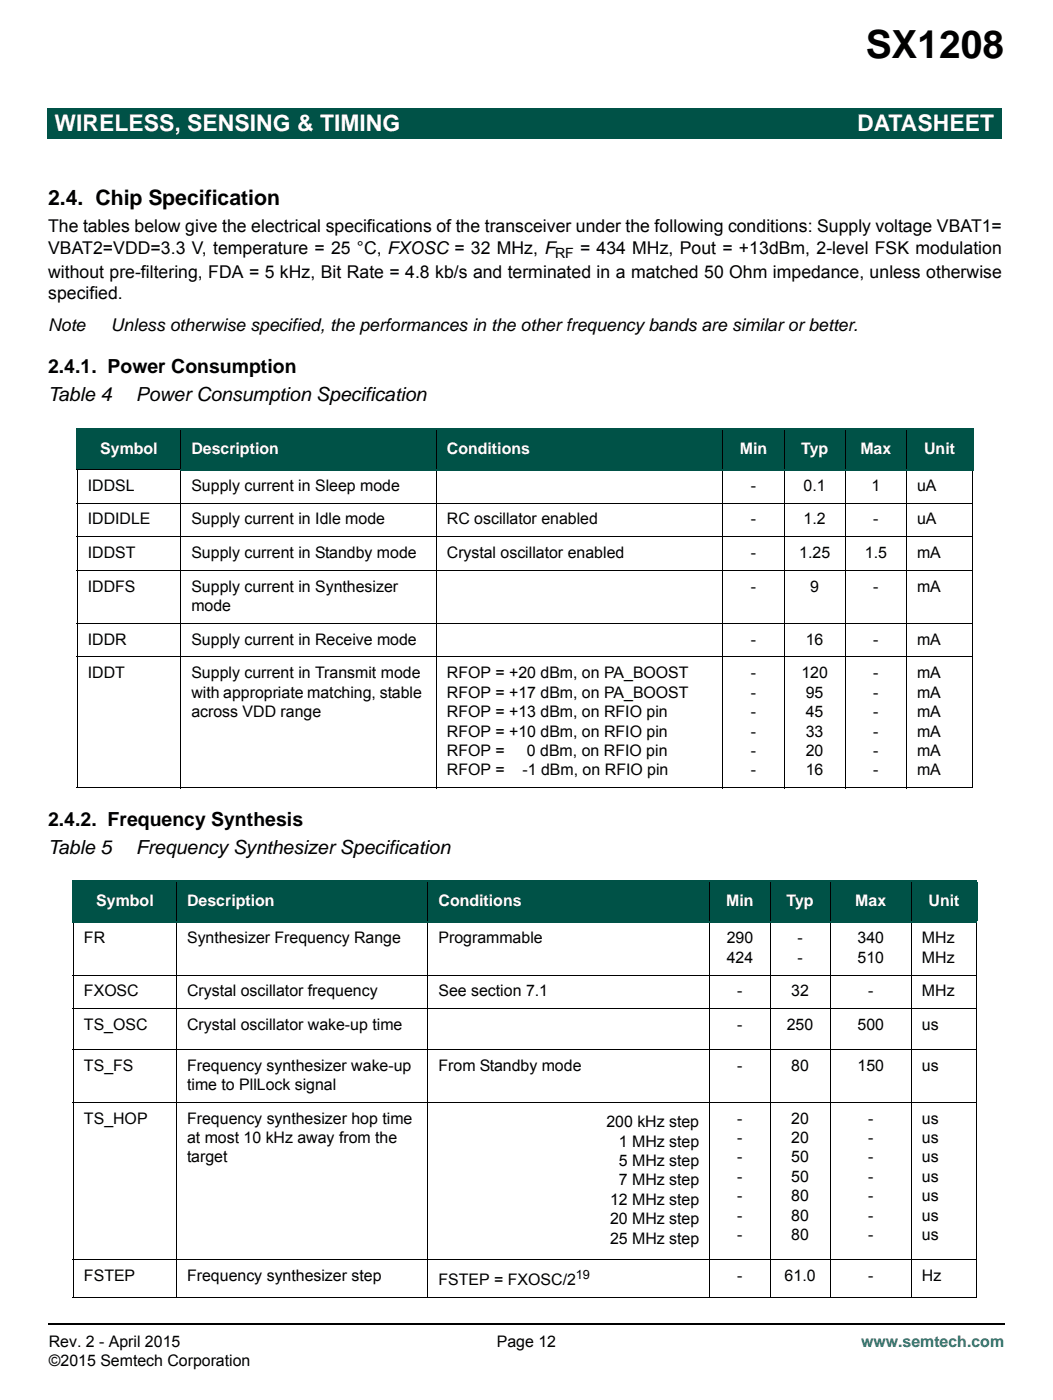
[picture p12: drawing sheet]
<svg xmlns="http://www.w3.org/2000/svg" width="210mm" height="279mm" viewBox="0 0 210 279" stroke-linecap="round" stroke-linejoin="round" font-family="sans-serif">
<defs><g id="words">
<text font-size="7.7" x="172.6" y="11.5">SX1208</text>
<g font-size="4.6" fill="#fff">
<text x="10.9" y="26.1">WIRELESS, SENSING &amp; TIMING</text>
<text x="170.9" y="26.1">DATASHEET</text>
</g>
<text font-size="4.2" x="9.6" y="40.9">2.4. Chip Specification</text>
<g font-size="3.9">
<text x="9.6" y="74.4">2.4.1. Power Consumption</text>
<text x="9.6" y="80.1">Table 4</text>
<text x="27.1" y="80.1">Power Consumption Specification</text>
<text x="9.6" y="164.7">2.4.2. Frequency Synthesis</text>
<text x="9.6" y="170.4">Table 5</text>
<text x="27.1" y="170.4">Frequency Synthesizer Specification</text>
</g>
<g font-size="3.5">
<text x="9.6" y="46.4">The tables below give the electrical specifications of the transceiver under the following conditions: Supply voltage VBAT1=</text>
<text x="9.6" y="50.6">VBAT2=VDD=3.3 V, temperature = 25 °C, FXOSC = 32 MHz, F</text>
<text x="115.7" y="50.6">= 434 MHz, Pout = +13dBm, 2-level FSK modulation</text>
<text x="9.6" y="55.5">without pre-filtering, FDA = 5 kHz, Bit Rate = 4.8 kb/s and terminated in a matched 50 Ohm impedance, unless otherwise</text>
<text x="9.6" y="59.7">specified.</text>
<text x="9.6" y="66.1">Note</text>
<text x="22.1" y="66.1">Unless otherwise specified, the performances in the other frequency bands are similar or better.</text>
</g>
<g font-size="3.2" fill="#fff">
<text x="20" y="90.5">Symbol</text>
<text x="38.2" y="90.5">Description</text>
<text x="89.1" y="90.5">Conditions</text>
<text x="147.5" y="90.5">Min</text>
<text x="159.8" y="90.5">Typ</text>
<text x="171.6" y="90.5">Max</text>
<text x="184.3" y="90.5">Unit</text>
<text x="19.2" y="180.9">Symbol</text>
<text x="37.3" y="180.9">Description</text>
<text x="87.4" y="180.9">Conditions</text>
<text x="144.8" y="180.9">Min</text>
<text x="156.8" y="180.9">Typ</text>
<text x="170.6" y="180.9">Max</text>
<text x="185.2" y="180.9">Unit</text>
</g>
<g font-size="3.2">
<text x="17.5" y="97.9">IDDSL</text>
<text x="38.2" y="97.9">Supply current in Sleep mode</text>
<text x="149.7" y="97.9">-</text>
<text x="160.3" y="97.9">0.1</text>
<text x="173.8" y="97.9">1</text>
<text x="182.9" y="97.9">uA</text>
<text x="17.5" y="104.7">IDDIDLE</text>
<text x="38.2" y="104.7">Supply current in Idle mode</text>
<text x="89.1" y="104.7">RC oscillator enabled</text>
<text x="149.7" y="104.7">-</text>
<text x="160.3" y="104.7">1.2</text>
<text x="174.1" y="104.7">-</text>
<text x="182.9" y="104.7">uA</text>
<text x="17.5" y="111.3">IDDST</text>
<text x="38.2" y="111.3">Supply current in Standby mode</text>
<text x="89.1" y="111.3">Crystal oscillator enabled</text>
<text x="149.7" y="111.3">-</text>
<text x="159.4" y="111.3">1.25</text>
<text x="172.4" y="111.3">1.5</text>
<text x="182.9" y="111.3">mA</text>
<text x="17.5" y="118.1">IDDFS</text>
<text x="38.2" y="118.1">Supply current in Synthesizer</text>
<text x="149.7" y="118.1">-</text>
<text x="161.6" y="118.1">9</text>
<text x="174.1" y="118.1">-</text>
<text x="182.9" y="118.1">mA</text>
<text x="38.2" y="121.9">mode</text>
<text x="17.5" y="128.6">IDDR</text>
<text x="38.2" y="128.6">Supply current in Receive mode</text>
<text x="149.7" y="128.6">-</text>
<text x="160.7" y="128.6">16</text>
<text x="174.1" y="128.6">-</text>
<text x="182.9" y="128.6">mA</text>
<text x="17.5" y="135.3">IDDT</text>
<text x="38.2" y="135.3">Supply current in Transmit mode</text>
<text x="89.1" y="135.3">RFOP = +20 dBm, on PA_BOOST</text>
<text x="149.7" y="135.3">-</text>
<text x="159.8" y="135.3">120</text>
<text x="174.1" y="135.3">-</text>
<text x="182.9" y="135.3">mA</text>
<text x="38.2" y="139.2">with appropriate matching, stable</text>
<text x="38.2" y="143.1">across VDD range</text>
<text x="89.1" y="139.2">RFOP = +17 dBm, on PA_BOOST</text>
<text x="89.1" y="143.1">RFOP = +13 dBm, on RFIO pin</text>
<text x="149.7" y="139.2">-</text>
<text x="149.7" y="143.1">-</text>
<text x="160.7" y="139.2">95</text>
<text x="160.7" y="143.1">45</text>
<text x="174.1" y="139.2">-</text>
<text x="174.1" y="143.1">-</text>
<text x="182.9" y="139.2">mA</text>
<text x="182.9" y="143.1">mA</text>
<text x="89.1" y="147">RFOP = +10 dBm, on RFIO pin</text>
<text x="149.7" y="147">-</text>
<text x="160.7" y="147">33</text>
<text x="174.1" y="147">-</text>
<text x="182.9" y="147">mA</text>
<text x="89.1" y="150.9">RFOP =</text>
<text x="89.1" y="154.7">RFOP =</text>
<text x="104.2" y="154.7">-1 dBm, on RFIO pin</text>
<text x="105.1" y="150.9">0 dBm, on RFIO pin</text>
<text x="149.7" y="150.9">-</text>
<text x="149.7" y="154.7">-</text>
<text x="160.7" y="150.9">20</text>
<text x="160.7" y="154.7">16</text>
<text x="174.1" y="150.9">-</text>
<text x="174.1" y="154.7">-</text>
<text x="182.9" y="150.9">mA</text>
<text x="182.9" y="154.7">mA</text>
<text x="16.7" y="188.3">FR</text>
<text x="37.3" y="188.3">Synthesizer Frequency Range</text>
<text x="87.4" y="188.3">Programmable</text>
<text x="144.9" y="188.3">290</text>
<text x="159" y="188.3">-</text>
<text x="171" y="188.3">340</text>
<text x="183.9" y="188.3">MHz</text>
<text x="144.9" y="192.1">424</text>
<text x="159" y="192.1">-</text>
<text x="171" y="192.1">510</text>
<text x="183.9" y="192.1">MHz</text>
<text x="16.7" y="198.8">FXOSC</text>
<text x="37.3" y="198.8">Crystal oscillator frequency</text>
<text x="87.4" y="198.8">See section 7.1</text>
<text x="147" y="198.8">-</text>
<text x="157.8" y="198.8">32</text>
<text x="173.1" y="198.8">-</text>
<text x="183.9" y="198.8">MHz</text>
<text x="16.7" y="205.5">TS_OSC</text>
<text x="37.3" y="205.5">Crystal oscillator wake-up time</text>
<text x="147" y="205.5">-</text>
<text x="156.9" y="205.5">250</text>
<text x="171" y="205.5">500</text>
<text x="183.9" y="205.5">us</text>
<text x="16.7" y="213.7">TS_FS</text>
<text x="37.3" y="213.7">Frequency synthesizer wake-up</text>
<text x="87.4" y="213.7">From Standby mode</text>
<text x="147" y="213.7">-</text>
<text x="157.8" y="213.7">80</text>
<text x="171" y="213.7">150</text>
<text x="183.9" y="213.7">us</text>
<text x="37.3" y="217.5">time to PllLock signal</text>
<text x="16.7" y="224.2">TS_HOP</text>
<text x="37.3" y="224.2">Frequency synthesizer hop time</text>
<text x="120.9" y="224.9">200 kHz step</text>
<text x="147" y="224.2">-</text>
<text x="157.8" y="224.2">20</text>
<text x="173.1" y="224.2">-</text>
<text x="183.9" y="224.2">us</text>
<text x="37.3" y="228.1">at most 10 kHz away from the</text>
<text x="37.3" y="232">target</text>
<text x="123.4" y="228.8">1 MHz step</text>
<text x="123.4" y="232.7">5 MHz step</text>
<text x="147" y="228.1">-</text>
<text x="147" y="232">-</text>
<text x="157.8" y="228.1">20</text>
<text x="157.8" y="232">50</text>
<text x="173.1" y="228.1">-</text>
<text x="173.1" y="232">-</text>
<text x="183.9" y="228.1">us</text>
<text x="183.9" y="232">us</text>
<text x="123.4" y="236.6">7 MHz step</text>
<text x="147" y="235.9">-</text>
<text x="147" y="239.8">-</text>
<text x="157.8" y="235.9">50</text>
<text x="157.8" y="239.8">80</text>
<text x="173.1" y="235.9">-</text>
<text x="173.1" y="239.8">-</text>
<text x="183.9" y="235.9">us</text>
<text x="183.9" y="239.8">us</text>
<text x="121.6" y="240.5">12 MHz step</text>
<text x="121.6" y="244.4">20 MHz step</text>
<text x="147" y="243.6">-</text>
<text x="157.8" y="243.6">80</text>
<text x="173.1" y="243.6">-</text>
<text x="183.9" y="243.6">us</text>
<text x="121.6" y="248.2">25 MHz step</text>
<text x="147" y="247.5">-</text>
<text x="157.8" y="247.5">80</text>
<text x="173.1" y="247.5">-</text>
<text x="183.9" y="247.5">us</text>
<text x="16.7" y="255.6">FSTEP</text>
<text x="37.3" y="255.6">Frequency synthesizer step</text>
<text x="87.4" y="256.5">FSTEP = FXOSC/2</text>
<text x="147" y="255.6">-</text>
<text x="156.5" y="255.6">61.0</text>
<text x="173.1" y="255.6">-</text>
<text x="183.9" y="255.6">Hz</text>
<text x="9.7" y="268.8">Rev. 2 - April 2015</text>
<text x="99.1" y="268.8">Page 12</text>
<text x="9.7" y="272.7">©2015 Semtech Corporation</text>
</g>
<text font-size="3.2" fill="#00f" x="171.7" y="268.8">www.semtech.com</text>
<text font-size="2.8" x="110.7" y="51.5">RF</text>
<text font-size="2.5" x="114.9" y="255.2">19</text>
</g></defs>
<path d="M9.6 264h.1v.4h-.1z" fill="#000"/>
<path d="M9.7 264.2h190.7" fill="none" stroke="#000" stroke-width=".36"/>
<g fill="#005247">
<path d="M9.5 21.7h102.4v6h-102.4z"/>
<path d="M111.9 21.7h87.8v6h-87.8z"/>
</g>
<path d="M9.5 5h63.3v14.4h-63.3z" fill="#fff"/>
<g fill="#005247">
<path d="M15.4 85.6h20.6v8.1h-20.6z"/>
<path d="M36 85.6h51v8.1h-51z"/>
<path d="M87 85.6h57.2v8.1h-57.2z"/>
<path d="M144.2 85.6h12.2v8.1h-12.2z"/>
<path d="M156.4 85.6h12.2v8.1h-12.2z"/>
<path d="M168.6 85.6h12.2v8.1h-12.2z"/>
<path d="M180.8 85.6h13.2v8.1h-13.2z"/>
<path d="M14.6 175.9h20.6v8.1h-20.6z"/>
<path d="M35.2 175.9h50.1v8.1h-50.1z"/>
<path d="M85.3 175.9h56.3v8.1h-56.3z"/>
<path d="M141.6 175.9h12v8.1h-12z"/>
<path d="M153.6 175.9h11.9v8.1h-11.9z"/>
<path d="M165.5 175.9h16.2v8.1h-16.2z"/>
<path d="M181.7 175.9h13.1v8.1h-13.1z"/>
</g>
<path d="M15.2 85.6h178.9M15.4 85.8v7.8M35.9 93.7h158.2M194 85.8v7.7M14.5 175.9h180.4M14.6 176.1v7.7M194.8 176.1v7.7M14.5 184h180.4" fill="none" stroke="#005247" stroke-width=".36"/>
<g fill="none" stroke="#000" stroke-width=".2">
<path d="M15.2 93.7h20.9M15.4 93.8v63.3M36 85.4v71.9M87 85.4v71.9M144.2 85.4v71.9M156.4 85.4v71.9M168.6 85.4v71.9M180.8 85.4v71.9M194 93.9v63.2M15.3 100.4h178.8M15.3 107.1h178.8M15.3 113.8h178.8"/>
<path d="M15.3 124.4h178.8M15.3 131.1h178.8M15.3 157.2h178.8M35.2 175.7v83.3M85.3 175.7v83.3M141.6 175.7v83.3M153.6 175.7v83.3M165.5 175.7v83.3M181.7 175.7v83.3M14.5 194.6h180.3M14.6 184.2v74.7M194.8 184.2v74.7"/>
<path d="M14.5 201.3h180.3M14.5 209.4h180.3M14.5 220h180.3M14.5 251.4h180.3M14.5 259h180.3"/>
</g>
<use href="#words"/>
</svg>
